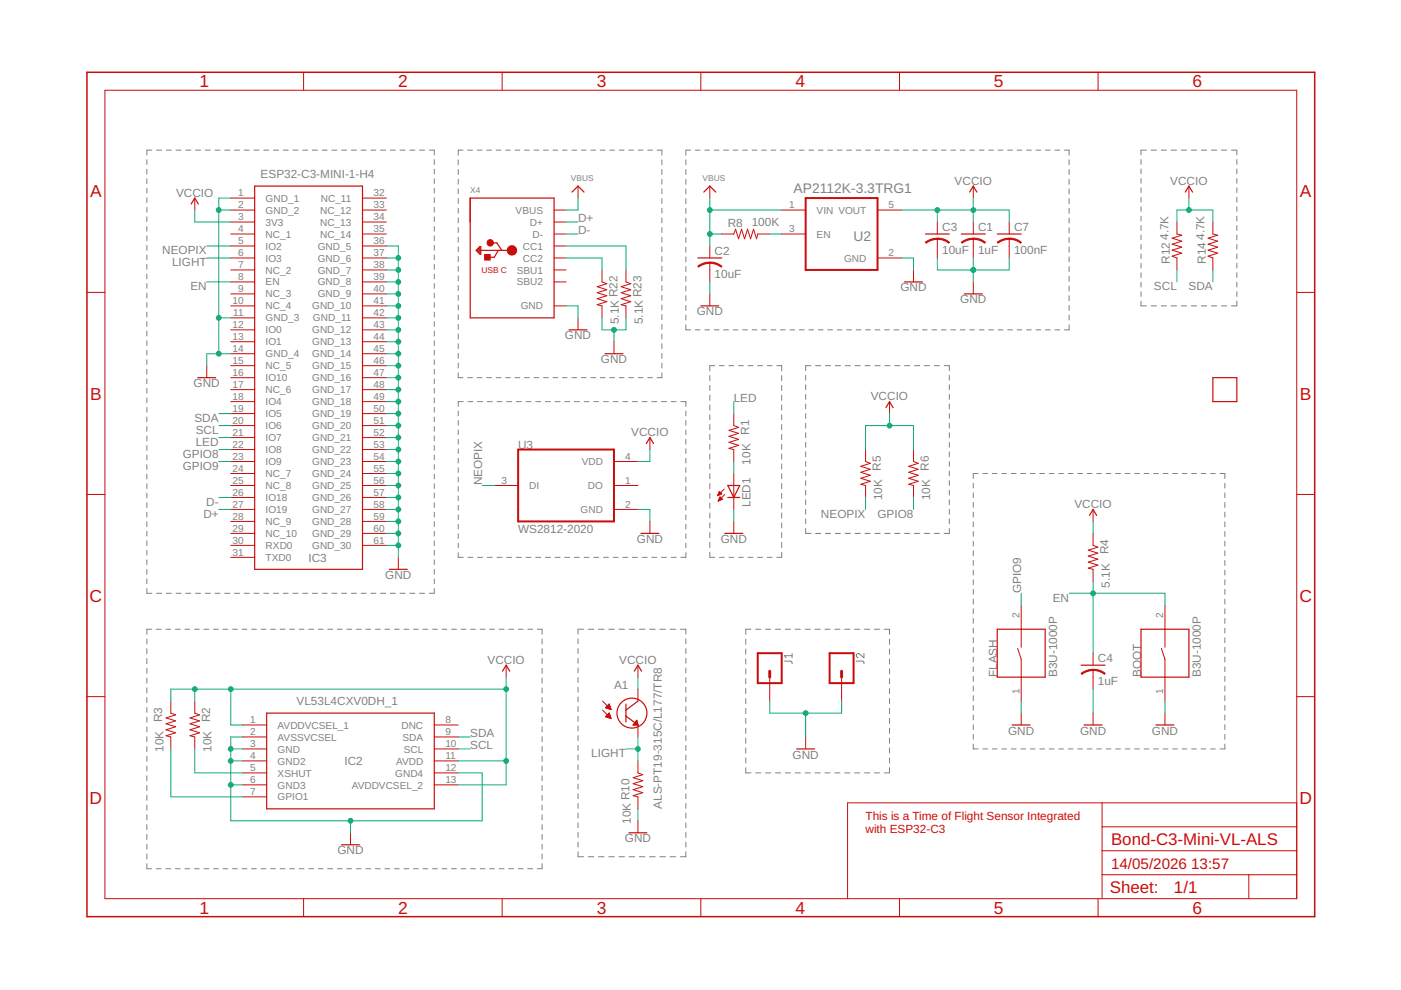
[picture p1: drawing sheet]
<svg xmlns="http://www.w3.org/2000/svg" width="297mm" height="210mm" viewBox="0 0 297 210" stroke-linecap="round" stroke-linejoin="round" font-family="sans-serif">
<defs><g id="words">
<g font-size="3.7" fill="#c90d0c">
<text x="42.3" y="18.5">1</text>
<text x="84.4" y="18.5">2</text>
<text x="126.5" y="18.5">3</text>
<text x="168.6" y="18.5">4</text>
<text x="210.7" y="18.5">5</text>
<text x="252.9" y="18.5">6</text>
<text x="19.1" y="41.9">A</text>
<text x="275.6" y="41.9">A</text>
<text x="19.1" y="84.7">B</text>
<text x="275.6" y="84.7">B</text>
<text x="19" y="127.6">C</text>
<text x="275.5" y="127.6">C</text>
<text x="19" y="170.4">D</text>
<text x="275.5" y="170.4">D</text>
<text x="42.3" y="193.7">1</text>
<text x="84.4" y="193.7">2</text>
<text x="126.5" y="193.7">3</text>
<text x="168.6" y="193.7">4</text>
<text x="210.7" y="193.7">5</text>
<text x="252.9" y="193.7">6</text>
</g>
<g font-size="3.6" fill="#c90d0c">
<text x="235.6" y="179.1">Bond-C3-Mini-VL-ALS</text>
<text x="235.3" y="189.4">Sheet:</text>
<text x="248.9" y="189.3">1/1</text>
</g>
<g font-size="3.2" fill="#c90d0c">
<text x="235.6" y="184.2">14/05/2026</text>
<text x="252.6" y="184.2">13:57</text>
</g>
<g font-size="2.9" fill="#808080">
<text x="168.2" y="40.9">AP2112K-3.3TRG1</text>
<text x="180.9" y="51.1">U2</text>
</g>
<g font-size="2.5" fill="#808080">
<text x="37.3" y="41.7">VCCIO</text>
<text x="55.3" y="37.8">ESP32-C3-MINI-1-H4</text>
<text x="202.4" y="39.2">VCCIO</text>
<text x="248.1" y="39.2">VCCIO</text>
<text x="122.6" y="47.1">D+</text>
<text x="159.4" y="47.8">100K</text>
<text x="34.4" y="53.9">NEOPIX</text>
<text x="122.6" y="49.6">D-</text>
<text x="154.3" y="48.1">R8</text>
<text x="199.8" y="53.8">10uF</text>
<text x="199.8" y="49">C3</text>
<text x="207.4" y="53.8">1uF</text>
<text x="207.4" y="49">C1</text>
<text x="215" y="53.8">100nF</text>
<text x="215" y="49">C7</text>
<text x="247.8" y="50.9" transform="rotate(-90 247.8 50.9)">4.7K</text>
<text x="255.4" y="50.9" transform="rotate(-90 255.4 50.9)">4.7K</text>
<text x="36.5" y="56.5">LIGHT</text>
<text x="151.5" y="58.9">10uF</text>
<text x="151.5" y="54.1">C2</text>
<text x="248" y="56" transform="rotate(-90 248 56)">R12</text>
<text x="255.7" y="56" transform="rotate(-90 255.7 56)">R14</text>
<text x="40.4" y="61.5">EN</text>
<text x="190.9" y="61.8">GND</text>
<text x="203.6" y="64.3">GND</text>
<text x="244.7" y="61.5">SCL</text>
<text x="252" y="61.5">SDA</text>
<text x="119.8" y="72">GND</text>
<text x="131.2" y="68.7" transform="rotate(-90 131.2 68.7)">5.1K R22</text>
<text x="136.3" y="68.7" transform="rotate(-90 136.3 68.7)">5.1K R23</text>
<text x="147.7" y="66.9">GND</text>
<text x="127.4" y="77">GND</text>
<text x="41.1" y="82.1">GND</text>
<text x="41.2" y="89.5">SDA</text>
<text x="155.6" y="85.2">LED</text>
<text x="184.6" y="84.9">VCCIO</text>
<text x="41.5" y="92">SCL</text>
<text x="41.5" y="94.6">LED</text>
<text x="109.8" y="95.3">U3</text>
<text x="133.8" y="92.5">VCCIO</text>
<text x="158.8" y="92.2" transform="rotate(-90 158.8 92.2)">R1</text>
<text x="38.7" y="99.6">GPIO9</text>
<text x="38.7" y="97.1">GPIO8</text>
<text x="159.1" y="98.5" transform="rotate(-90 159.1 98.5)">10K</text>
<text x="186.8" y="99.8" transform="rotate(-90 186.8 99.8)">R5</text>
<text x="196.9" y="99.8" transform="rotate(-90 196.9 99.8)">R6</text>
<text x="43.7" y="107.3">D-</text>
<text x="102.2" y="102.9" transform="rotate(-90 102.2 102.9)">NEOPIX</text>
<text x="159.1" y="107.5" transform="rotate(-90 159.1 107.5)">LED1</text>
<text x="187.1" y="106.1" transform="rotate(-90 187.1 106.1)">10K</text>
<text x="197.2" y="106.1" transform="rotate(-90 197.2 106.1)">10K</text>
<text x="227.8" y="107.8">VCCIO</text>
<text x="43.1" y="109.8">D+</text>
<text x="109.8" y="113.1">WS2812-2020</text>
<text x="174.1" y="109.8">NEOPIX</text>
<text x="186" y="109.8">GPIO8</text>
<text x="65.4" y="119.1">IC3</text>
<text x="135" y="115.1">GND</text>
<text x="152.8" y="115.1">GND</text>
<text x="235" y="117.6" transform="rotate(-90 235 117.6)">R4</text>
<text x="81.7" y="122.7">GND</text>
<text x="216.5" y="125.8" transform="rotate(-90 216.5 125.8)">GPIO9</text>
<text x="235.3" y="124.6" transform="rotate(-90 235.3 124.6)">5.1K</text>
<text x="223.2" y="127.6">EN</text>
<text x="103.4" y="140.8">VCCIO</text>
<text x="131.3" y="140.8">VCCIO</text>
<text x="211.4" y="143.6" transform="rotate(-90 211.4 143.6)">FLASH</text>
<text x="224.1" y="143.6" transform="rotate(-90 224.1 143.6)">B3U-1000P</text>
<text x="232.8" y="140.4">C4</text>
<text x="241.9" y="143.6" transform="rotate(-90 241.9 143.6)">BOOT</text>
<text x="254.6" y="143.6" transform="rotate(-90 254.6 143.6)">B3U-1000P</text>
<text x="62.9" y="149.5">VL53L4CXV0DH_1</text>
<text x="130.2" y="146.1">A1</text>
<text x="232.8" y="145.2">1uF</text>
<text x="34.4" y="153.1" transform="rotate(-90 34.4 153.1)">R3</text>
<text x="44.6" y="153.1" transform="rotate(-90 44.6 153.1)">R2</text>
<text x="213.7" y="155.8">GND</text>
<text x="229" y="155.8">GND</text>
<text x="244.2" y="155.8">GND</text>
<text x="34.7" y="159.4" transform="rotate(-90 34.7 159.4)">10K</text>
<text x="44.8" y="159.4" transform="rotate(-90 44.8 159.4)">10K</text>
<text x="99.7" y="156.3">SDA</text>
<text x="99.7" y="158.8">SCL</text>
<text x="125.4" y="160.6">LIGHT</text>
<text x="168" y="160.8">GND</text>
<text x="73" y="162.2">IC2</text>
<text x="140.3" y="171.5" transform="rotate(-90 140.3 171.5)">ALS-PT19-315C/L177/TR8</text>
<text x="132.5" y="178.6">GND</text>
<text x="133.7" y="174.7" transform="rotate(-90 133.7 174.7)">10K R10</text>
<text x="71.5" y="181.1">GND</text>
</g>
<g font-size="2.5" fill="#c90d0c">
<text x="183.5" y="173.9">This is a Time of Flight Sensor Integrated</text>
<text x="183.5" y="176.6">with ESP32-C3</text>
</g>
<g font-size="2.1" fill="#808080">
<text x="50.5" y="41.6">1</text>
<text x="79.2" y="41.6">32</text>
<text x="50.5" y="44.2">2</text>
<text x="50.5" y="46.7">3</text>
<text x="56.3" y="42.8">GND_1</text>
<text x="56.3" y="45.3">GND_2</text>
<text x="56.3" y="47.8">3V3</text>
<text x="67.9" y="45.3">NC_12</text>
<text x="67.9" y="47.8">NC_13</text>
<text x="68" y="42.8">NC_11</text>
<text x="79.2" y="44.2">33</text>
<text x="79.2" y="46.7">34</text>
<text x="109.3" y="45.3">VBUS</text>
<text x="112.3" y="47.8">D+</text>
<text x="167.3" y="44.2">1</text>
<text x="173.1" y="45.3">VIN VOUT</text>
<text x="188.4" y="44.2">5</text>
<text x="50.5" y="49.3">4</text>
<text x="50.5" y="51.8">5</text>
<text x="56.3" y="50.4">NC_1</text>
<text x="56.3" y="52.9">IO2</text>
<text x="67.4" y="52.9">GND_5</text>
<text x="67.9" y="50.4">NC_14</text>
<text x="79.2" y="49.3">35</text>
<text x="79.2" y="51.8">36</text>
<text x="110.9" y="52.9">CC1</text>
<text x="112.9" y="50.4">D-</text>
<text x="167.3" y="49.3">3</text>
<text x="173.1" y="50.4">EN</text>
<text x="50.5" y="54.3">6</text>
<text x="50.5" y="56.9">7</text>
<text x="50.5" y="59.4">8</text>
<text x="56.3" y="55.4">IO3</text>
<text x="56.3" y="58">NC_2</text>
<text x="67.4" y="55.5">GND_6</text>
<text x="67.4" y="58">GND_7</text>
<text x="79.2" y="54.3">37</text>
<text x="79.2" y="56.9">38</text>
<text x="79.2" y="59.4">39</text>
<text x="109.6" y="58">SBU1</text>
<text x="110.9" y="55.5">CC2</text>
<text x="179" y="55.5">GND</text>
<text x="188.4" y="54.3">2</text>
<text x="49.3" y="64.5">10</text>
<text x="50.5" y="62">9</text>
<text x="56.3" y="60.5">EN</text>
<text x="56.3" y="63.1">NC_3</text>
<text x="56.3" y="65.6">NC_4</text>
<text x="66.2" y="65.6">GND_10</text>
<text x="67.4" y="60.5">GND_8</text>
<text x="67.4" y="63.1">GND_9</text>
<text x="79.2" y="62">40</text>
<text x="79.2" y="64.5">41</text>
<text x="109.6" y="60.5">SBU2</text>
<text x="110.4" y="65.6">GND</text>
<text x="49.3" y="69.6">12</text>
<text x="49.4" y="67">11</text>
<text x="56.3" y="68.1">GND_3</text>
<text x="56.3" y="70.7">IO0</text>
<text x="66.2" y="70.7">GND_12</text>
<text x="66.4" y="68.1">GND_11</text>
<text x="79.2" y="67">42</text>
<text x="79.2" y="69.6">43</text>
<text x="49.3" y="72.1">13</text>
<text x="49.3" y="74.6">14</text>
<text x="49.3" y="77.2">15</text>
<text x="56.3" y="73.2">IO1</text>
<text x="56.3" y="75.8">GND_4</text>
<text x="66.2" y="73.2">GND_13</text>
<text x="66.2" y="75.8">GND_14</text>
<text x="79.2" y="72.1">44</text>
<text x="79.2" y="74.6">45</text>
<text x="79.2" y="77.2">46</text>
<text x="49.3" y="79.7">16</text>
<text x="49.3" y="82.3">17</text>
<text x="56.3" y="78.3">NC_5</text>
<text x="56.3" y="80.8">IO10</text>
<text x="56.3" y="83.4">NC_6</text>
<text x="66.2" y="78.3">GND_15</text>
<text x="66.2" y="80.8">GND_16</text>
<text x="66.2" y="83.4">GND_17</text>
<text x="79.2" y="79.7">47</text>
<text x="79.2" y="82.3">48</text>
<text x="49.3" y="84.8">18</text>
<text x="49.3" y="87.3">19</text>
<text x="49.3" y="89.9">20</text>
<text x="56.3" y="85.9">IO4</text>
<text x="56.3" y="88.5">IO5</text>
<text x="66.2" y="85.9">GND_18</text>
<text x="66.2" y="88.5">GND_19</text>
<text x="79.2" y="84.8">49</text>
<text x="79.2" y="87.3">50</text>
<text x="79.2" y="89.9">51</text>
<text x="49.3" y="92.4">21</text>
<text x="49.3" y="95">22</text>
<text x="56.3" y="91">IO6</text>
<text x="56.3" y="93.5">IO7</text>
<text x="66.2" y="91">GND_20</text>
<text x="66.2" y="93.5">GND_21</text>
<text x="79.2" y="92.4">52</text>
<text x="79.2" y="95">53</text>
<text x="49.3" y="97.5">23</text>
<text x="49.3" y="100">24</text>
<text x="56.3" y="96.1">IO8</text>
<text x="56.3" y="98.6">IO9</text>
<text x="56.3" y="101.2">NC_7</text>
<text x="66.2" y="96.1">GND_22</text>
<text x="66.2" y="98.6">GND_23</text>
<text x="66.2" y="101.2">GND_24</text>
<text x="79.2" y="97.5">54</text>
<text x="79.2" y="100">55</text>
<text x="123.3" y="98.6">VDD</text>
<text x="132.5" y="97.5">4</text>
<text x="49.3" y="102.6">25</text>
<text x="49.3" y="105.1">26</text>
<text x="49.3" y="107.7">27</text>
<text x="56.3" y="103.7">NC_8</text>
<text x="56.3" y="106.2">IO18</text>
<text x="66.2" y="103.7">GND_25</text>
<text x="66.2" y="106.2">GND_26</text>
<text x="79.2" y="102.6">56</text>
<text x="79.2" y="105.1">57</text>
<text x="79.2" y="107.7">58</text>
<text x="106.3" y="102.6">3</text>
<text x="112.2" y="103.7">DI</text>
<text x="124.6" y="103.7">DO</text>
<text x="132.5" y="102.6">1</text>
<text x="132.5" y="107.7">2</text>
<text x="49.3" y="110.2">28</text>
<text x="49.3" y="112.7">29</text>
<text x="56.3" y="108.8">IO19</text>
<text x="56.3" y="111.3">NC_9</text>
<text x="56.3" y="113.9">NC_10</text>
<text x="66.2" y="108.8">GND_27</text>
<text x="66.2" y="111.3">GND_28</text>
<text x="66.2" y="113.9">GND_29</text>
<text x="79.2" y="110.2">59</text>
<text x="79.2" y="112.7">60</text>
<text x="123.1" y="108.8">GND</text>
<text x="49.3" y="115.3">30</text>
<text x="49.3" y="117.8">31</text>
<text x="56.3" y="116.4">RXD0</text>
<text x="56.3" y="118.9">TXD0</text>
<text x="66.2" y="116.4">GND_30</text>
<text x="79.2" y="115.3">61</text>
<text x="216.2" y="131.1" transform="rotate(-90 216.2 131.1)">2</text>
<text x="246.6" y="131.1" transform="rotate(-90 246.6 131.1)">2</text>
<text x="216.2" y="147.1" transform="rotate(-90 216.2 147.1)">1</text>
<text x="246.6" y="147.1" transform="rotate(-90 246.6 147.1)">1</text>
<text x="53" y="153.4">1</text>
<text x="53" y="155.9">2</text>
<text x="58.9" y="154.5">AVDDVCSEL_1</text>
<text x="85.1" y="154.5">DNC</text>
<text x="94.4" y="153.4">8</text>
<text x="94.4" y="155.9">9</text>
<text x="53" y="158.4">3</text>
<text x="53" y="161">4</text>
<text x="58.9" y="157">AVSSVCSEL</text>
<text x="58.9" y="159.6">GND</text>
<text x="85.3" y="157">SDA</text>
<text x="85.6" y="159.6">SCL</text>
<text x="94.4" y="158.4">10</text>
<text x="94.4" y="161">11</text>
<text x="53" y="163.5">5</text>
<text x="53" y="166.1">6</text>
<text x="58.9" y="162.1">GND2</text>
<text x="58.9" y="164.6">XSHUT</text>
<text x="58.9" y="167.2">GND3</text>
<text x="74.6" y="167.2">AVDDVCSEL_2</text>
<text x="83.8" y="164.6">GND4</text>
<text x="84" y="162.1">AVDD</text>
<text x="94.4" y="163.5">12</text>
<text x="94.4" y="166.1">13</text>
<text x="53" y="168.6">7</text>
<text x="58.9" y="169.7">GPIO1</text>
</g>
<g font-size="1.8" fill="#808080">
<text x="99.7" y="41">X4</text>
<text x="121" y="38.4">VBUS</text>
<text x="149" y="38.4">VBUS</text>
</g>
<text font-size="1.8" fill="#c90d0c" x="102.1" y="57.9">USB C</text>
</g></defs>
<g fill="none" stroke="#808080" stroke-width=".21">
<path d="M31.1 33.8v1.1M31.1 35.9v1M31.1 37.9v1M31.1 39.9v1M32.2 31.8h-1.1v1.1M33.2 31.8h1.1M35.3 31.8h1M37.3 31.8h1.1M39.4 31.8h1M41.5 31.8h1M43.5 31.8h1.1M45.6 31.8h1.1"/>
<path d="M47.6 31.8h1.1M49.7 31.8h1.1M51.8 31.8h1.1M53.8 31.8h1.1M55.9 31.8h1.1M58 31.8h1M60 31.8h1.1M62.1 31.8h1.1M64.2 31.8h1M66.2 31.8h1.1M68.3 31.8h1.1M70.4 31.8h1"/>
<path d="M72.4 31.8h1.1M74.5 31.8h1.1M76.6 31.8h1M78.6 31.8h1.1M80.7 31.8h1.1M82.8 31.8h1M84.8 31.8h1.1M86.9 31.8h1M89 31.8h1M91 31.8h1.1v1.1M92.1 33.8v1.1M92.1 35.9v1"/>
<path d="M92.1 37.9v1M92.1 39.9v1M97.2 33.9v1M97.2 35.9v1.1M97.2 38v1.1M98.2 31.8h-1v1.1M99.2 31.8h1M101.2 31.8h1M103.2 31.8h1M105.2 31.8h1M107.2 31.8h1M109.2 31.8h1"/>
<path d="M111.2 31.8h1M113.2 31.8h1M115.2 31.8h1M117.2 31.8h1.1M119.3 31.8h.9M121.3 31.8h1M123.3 31.8h1M125.3 31.8h1M127.3 31.8h1M129.3 31.8h1M131.3 31.8h1M133.3 31.8h1"/>
<path d="M135.3 31.8h1M137.3 31.8h1M139.3 31.8h1v1.1M140.3 33.9v1M140.3 35.9v1.1M140.3 38v1.1M145.4 33.9v1M145.4 35.9v1.1M145.4 38v1.1M146.4 31.8h-1v1.1M147.4 31.8h1M149.4 31.8h1"/>
<path d="M151.4 31.8h1M153.4 31.8h1.1M155.4 31.8h1M157.5 31.8h1M159.5 31.8h1M161.5 31.8h1M163.5 31.8h1M165.5 31.8h1M167.5 31.8h1M169.5 31.8h1M171.5 31.8h1M173.5 31.8h1"/>
<path d="M175.5 31.8h1M177.5 31.8h1M179.5 31.8h1M181.5 31.8h1M183.5 31.8h1.1M185.5 31.8h1M187.6 31.8h1M189.5 31.8h1.1M191.6 31.8h1M193.6 31.8h1M195.6 31.8h1M197.6 31.8h1"/>
<path d="M199.6 31.8h1M201.6 31.8h1M203.6 31.8h1M205.6 31.8h1M207.6 31.8h1M209.6 31.8h1M211.6 31.8h1M213.6 31.8h1.1M215.6 31.8h1M217.7 31.8h1M219.6 31.8h1.1M221.7 31.8h1"/>
<path d="M223.7 31.8h1M225.7 31.8h1v1.1M226.7 33.9v1M226.7 35.9v1.1M226.7 38v1.1M241.9 33.8v1M241.9 35.8v1M241.9 37.8v1M241.9 39.8v1M243.1 31.8h-1.2v1M244.1 31.8h1.1M246.2 31.8h1.1"/>
<path d="M248.3 31.8h1.1M250.4 31.8h1.2M252.6 31.8h1.1M254.7 31.8h1.1M256.8 31.8h1.2M259 31.8h1.1M261.1 31.8h1.1v1M262.2 33.8v1M262.2 35.8v1M262.2 37.8v1M262.2 39.8v1M31.1 41.9v1"/>
<path d="M31.1 44v1M31.1 46v1M31.1 48v1M31.1 50v1M31.1 52v1.1M31.1 54.1v1M31.1 56.1v1M31.1 58.1v1M92.1 41.9v1M92.1 44v1M92.1 46v1M92.1 48v1"/>
<path d="M92.1 50v1M92.1 52v1.1M92.1 54.1v1M92.1 56.1v1M92.1 58.1v1M97.2 40v1.1M97.2 42.1v1M97.2 44.2v1M97.2 46.2v1M97.2 48.3v1M97.2 50.3v1.1M97.2 52.3v1.1"/>
<path d="M97.2 54.4v1.1M97.2 56.5v1M97.2 58.5v1.1M140.3 40v1.1M140.3 42.1v1M140.3 44.2v1M140.3 46.2v1M140.3 48.3v1M140.3 50.3v1.1M140.3 52.3v1.1M140.3 54.4v1.1M140.3 56.5v1"/>
<path d="M140.3 58.5v1.1M145.4 40.1v1M145.4 42.1v1.1M145.4 44.2v1M145.4 46.2v1.1M145.4 48.3v1.1M145.4 50.4v1M145.4 52.4v1.1M145.4 54.5v1M145.4 56.5v1.1M145.4 58.6v1M226.7 40.1v1"/>
<path d="M226.7 42.1v1.1M226.7 44.2v1M226.7 46.2v1.1M226.7 48.3v1.1M226.7 50.4v1M226.7 52.4v1.1M226.7 54.5v1M226.7 56.5v1.1M226.7 58.6v1M241.9 41.8v1M241.9 43.8v1M241.9 45.8v1"/>
<path d="M241.9 47.8v1M241.9 49.8v1M241.9 51.8v1M241.9 53.8v1M241.9 55.8v1M241.9 57.8v1M241.9 59.8v1.1M262.2 41.8v1M262.2 43.8v1M262.2 45.8v1M262.2 47.8v1M262.2 49.8v1"/>
<path d="M262.2 51.8v1M262.2 53.8v1M262.2 55.8v1M262.2 57.8v1M262.2 59.8v1.1M31.1 60.1v1M31.1 62.1v1.1M31.1 64.2v1M31.1 66.2v1M31.1 68.2v1M31.1 70.2v1M31.1 72.2v1.1"/>
<path d="M31.1 74.3v1M31.1 76.3v1M31.1 78.3v1M92.1 60.1v1M92.1 62.1v1.1M92.1 64.2v1M92.1 66.2v1M92.1 68.2v1M92.1 70.2v1M92.1 72.2v1.1M92.1 74.3v1M92.1 76.3v1"/>
<path d="M92.1 78.3v1M97.2 60.6v1M97.2 62.6v1.1M97.2 64.7v1M97.2 66.7v1.1M97.2 68.8v1M97.2 70.8v1.1M97.2 72.9v1M97.2 74.9v1.1M97.2 77v1M97.2 79v1.1h1M140.3 60.6v1"/>
<path d="M140.3 62.6v1.1M140.3 64.7v1M140.3 66.7v1.1M140.3 68.8v1M140.3 70.8v1.1M140.3 72.9v1M140.3 74.9v1.1M140.3 77v1M140.3 79v1.1h-1M145.4 60.6v1.1M145.4 62.7v1.1M145.4 64.7v1.1"/>
<path d="M145.4 66.8v1.1M145.4 68.9v1h1M147.4 69.9h1M149.4 69.9h1M150.5 79.6v1.1M151.4 69.9h1M151.5 77.5h-1v1.1M152.5 77.5h1M153.4 69.9h1.1M154.6 77.5h1M155.4 69.9h1M156.6 77.5h1"/>
<path d="M157.5 69.9h1M158.6 77.5h1M159.5 69.9h1M160.6 77.5h1.1M161.5 69.9h1M162.7 77.5h1M163.5 69.9h1M164.7 77.5h1v1.1M165.5 69.9h1M165.7 79.6v1.1M167.5 69.9h1M169.5 69.9h1"/>
<path d="M170.8 79.6v1M171.5 69.9h1M171.9 77.5h-1.1v1.1M172.9 77.5h1.1M173.5 69.9h1M175 77.5h1.1M175.5 69.9h1M177.1 77.5h1.1M177.5 69.9h1M179.2 77.5h1.1M179.5 69.9h1M181.3 77.5h1.1"/>
<path d="M181.5 69.9h1M183.4 77.5h1.1M183.5 69.9h1.1M185.5 77.5h1.1M185.5 69.9h1M187.6 69.9h1M187.6 77.5h1.1M189.5 69.9h1.1M189.7 77.5h1.1M191.6 69.9h1M191.8 77.5h1.1M193.6 69.9h1"/>
<path d="M193.9 77.5h1.1M195.6 69.9h1M196 77.5h1.1M197.6 69.9h1M198.1 77.5h1.1M199.6 69.9h1M200.2 77.5h1.1v1.1M201.3 79.6v1M201.6 69.9h1M203.6 69.9h1M205.6 69.9h1M207.6 69.9h1"/>
<path d="M209.6 69.9h1M211.6 69.9h1M213.6 69.9h1.1M215.6 69.9h1M217.7 69.9h1M219.6 69.9h1.1M221.7 69.9h1M223.7 69.9h1M226.7 60.6v1.1M226.7 62.7v1.1M226.7 64.7v1.1M226.7 66.8v1.1"/>
<path d="M226.7 68.9v1h-1M241.9 61.8v1M241.9 63.8v1.1h1.2M244.1 64.9h1.1M246.2 64.9h1.1M248.3 64.9h1.1M250.4 64.9h1.2M252.6 64.9h1.1M254.7 64.9h1.1M256.8 64.9h1.2M259 64.9h1.1M262.2 61.8v1"/>
<path d="M262.2 63.8v1.1h-1.1M31.1 80.3v1M31.1 82.3v1.1M31.1 84.4v1M31.1 86.4v1M31.1 88.4v1M31.1 90.4v1M31.1 92.4v1.1M31.1 94.5v1M31.1 96.5v1M31.1 98.5v1M92.1 80.3v1"/>
<path d="M92.1 82.3v1.1M92.1 84.4v1M92.1 86.4v1M92.1 88.4v1M92.1 90.4v1M92.1 92.4v1.1M92.1 94.5v1M92.1 96.5v1M92.1 98.5v1M97.2 87.2v1M97.2 89.2v1M97.2 91.2v1"/>
<path d="M97.2 93.2v1M97.2 95.2v1M97.2 97.2v1M97.2 99.2v1M98.2 85.2h-1v1M99.2 80.1h1M99.2 85.2h1.1M101.2 80.1h1M101.3 85.2h1M103.2 80.1h1M103.3 85.2h1.1M105.2 80.1h1"/>
<path d="M105.4 85.2h1M107.2 80.1h1M107.4 85.2h1.1M109.2 80.1h1M109.5 85.2h1M111.2 80.1h1M111.5 85.2h1.1M113.2 80.1h1M113.6 85.2h1M115.2 80.1h1M115.6 85.2h1.1M117.2 80.1h1.1"/>
<path d="M117.7 85.2h1M119.3 80.1h.9M119.7 85.2h1.1M121.3 80.1h1M121.8 85.2h1M123.3 80.1h1M123.8 85.2h1.1M125.3 80.1h1M125.9 85.2h1M127.3 80.1h1M128 85.2h1M129.3 80.1h1"/>
<path d="M130 85.2h1M131.3 80.1h1M132.1 85.2h1M133.3 80.1h1M134.1 85.2h1M135.3 80.1h1M136.1 85.2h1.1M137.3 80.1h1M138.2 85.2h1.1M140.3 85.2h1M142.3 85.2h1.1M144.4 85.2h1v1"/>
<path d="M145.4 87.2v1M145.4 89.2v1M145.4 91.2v1M145.4 93.2v1M145.4 95.2v1M145.4 97.2v1M145.4 99.2v1M150.5 81.7v1.1M150.5 83.8v1.1M150.5 85.9v1.1M150.5 87.9v1.1M150.5 90v1.1"/>
<path d="M150.5 92.1v1.1M150.5 94.2v1.1M150.5 96.3v1.1M150.5 98.4v1M165.7 81.7v1.1M165.7 83.8v1.1M165.7 85.9v1.1M165.7 87.9v1.1M165.7 90v1.1M165.7 92.1v1.1M165.7 94.2v1.1M165.7 96.3v1.1"/>
<path d="M165.7 98.4v1M170.8 81.6v1M170.8 83.6v1.1M170.8 85.7v1M170.8 87.7v1M170.8 89.7v1.1M170.8 91.8v1M170.8 93.8v1M170.8 95.8v1.1M170.8 97.9v1M170.8 99.9v1M201.3 81.6v1"/>
<path d="M201.3 83.6v1.1M201.3 85.7v1M201.3 87.7v1M201.3 89.7v1.1M201.3 91.8v1M201.3 93.8v1M201.3 95.8v1.1M201.3 97.9v1M201.3 99.9v1M31.1 100.5v1M31.1 102.6v1M31.1 104.6v1"/>
<path d="M31.1 106.6v1M31.1 108.6v1M31.1 110.6v1.1M31.1 112.6v1.1M31.1 114.7v1M31.1 116.7v1M31.1 118.7v1M92.1 100.5v1M92.1 102.6v1M92.1 104.6v1M92.1 106.6v1M92.1 108.6v1"/>
<path d="M92.1 110.6v1.1M92.1 112.6v1.1M92.1 114.7v1M92.1 116.7v1M92.1 118.7v1M97.2 101.2v1M97.2 103.2v1M97.2 105.2v1M97.2 107.2v1M97.2 109.2v1M97.2 111.2v1M97.2 113.2v1"/>
<path d="M97.2 115.2v1M97.2 117.2v1h1M99.2 118.2h1.1M101.3 118.2h1M103.3 118.2h1.1M105.4 118.2h1M107.4 118.2h1.1M109.5 118.2h1M111.5 118.2h1.1M113.6 118.2h1M115.6 118.2h1.1M117.7 118.2h1"/>
<path d="M119.7 118.2h1.1M121.8 118.2h1M123.8 118.2h1.1M125.9 118.2h1M128 118.2h1M130 118.2h1M132.1 118.2h1M134.1 118.2h1M136.1 118.2h1.1M138.2 118.2h1.1M140.3 118.2h1M142.3 118.2h1.1"/>
<path d="M145.4 101.2v1M145.4 103.2v1M145.4 105.2v1M145.4 107.2v1M145.4 109.2v1M145.4 111.2v1M145.4 113.2v1M145.4 115.2v1M145.4 117.2v1h-1M150.5 117.1v1.1h1M150.5 100.4v1.1M150.5 102.5v1.1"/>
<path d="M150.5 104.6v1.1M150.5 106.7v1.1M150.5 108.8v1.1M150.5 110.8v1.1M150.5 112.9v1.1M150.5 115v1.1M152.5 118.2h1M154.6 118.2h1M156.6 118.2h1M158.6 118.2h1M160.6 118.2h1.1M162.7 118.2h1"/>
<path d="M165.7 117.1v1.1h-1M165.7 100.4v1.1M165.7 102.5v1.1M165.7 104.6v1.1M165.7 106.7v1.1M165.7 108.8v1.1M165.7 110.8v1.1M165.7 112.9v1.1M165.7 115v1.1M170.8 101.9v1M170.8 103.9v1.1M170.8 106v1"/>
<path d="M170.8 108v1M170.8 110v1.1M170.8 112.1v1h1.1M172.9 113.1h1.1M175 113.1h1.1M177.1 113.1h1.1M179.2 113.1h1.1M181.3 113.1h1.1M183.4 113.1h1.1M185.5 113.1h1.1M187.6 113.1h1.1M189.7 113.1h1.1"/>
<path d="M191.8 113.1h1.1M193.9 113.1h1.1M196 113.1h1.1M198.1 113.1h1.1M201.3 101.9v1M201.3 103.9v1.1M201.3 106v1M201.3 108v1M201.3 110v1.1M201.3 112.1v1h-1.1M206.4 102.4v1.1M206.4 104.5v1"/>
<path d="M206.4 106.5v1.1M206.4 108.6v1M206.4 110.6v1.1M206.4 112.7v1M206.4 114.7v1.1M206.4 116.8v1M206.4 118.8v1.1M207.4 100.4h-1v1.1M208.4 100.4h1M210.4 100.4h1M212.4 100.4h1M214.4 100.4h1"/>
<path d="M216.4 100.4h1M218.4 100.4h1.1M220.5 100.4h1M222.5 100.4h1M224.5 100.4h1M226.5 100.4h1M228.5 100.4h1M230.5 100.4h1M232.5 100.4h1M234.5 100.4h1M236.5 100.4h1.1M238.5 100.4h1.1"/>
<path d="M240.6 100.4h1M242.6 100.4h1M244.6 100.4h1M246.6 100.4h1M248.6 100.4h1M250.6 100.4h1.1M252.6 100.4h1.1M254.7 100.4h1M256.7 100.4h1M258.7 100.4h1v1.1M259.7 102.4v1.1M259.7 104.5v1"/>
<path d="M259.7 106.5v1.1M259.7 108.6v1M259.7 110.6v1.1M259.7 112.7v1M259.7 114.7v1.1M259.7 116.8v1M259.7 118.8v1.1M31.1 120.7v1.1M31.1 122.7v1.1M31.1 124.8v1h1.1M31.1 135.5v1M31.1 137.5v1.1"/>
<path d="M31.1 139.6v1.1M32.2 133.4h-1.1v1.1M33.1 133.4h1.1M33.2 125.8h1.1M35.2 133.4h1M35.3 125.8h1M37.2 133.4h1M37.3 125.8h1.1M39.2 133.4h1M39.4 125.8h1M41.2 133.4h1M41.5 125.8h1"/>
<path d="M43.2 133.4h1.1M43.5 125.8h1.1M45.3 133.4h1M45.6 125.8h1.1M47.3 133.4h1M47.6 125.8h1.1M49.3 133.4h1M49.7 125.8h1.1M51.3 133.4h1M51.8 125.8h1.1M53.3 133.4h1.1M53.8 125.8h1.1"/>
<path d="M55.4 133.4h1M55.9 125.8h1.1M57.4 133.4h1M58 125.8h1M59.4 133.4h1M60 125.8h1.1M61.4 133.4h1M62.1 125.8h1.1M63.4 133.4h1.1M64.2 125.8h1M65.5 133.4h1M66.2 125.8h1.1"/>
<path d="M67.5 133.4h1M68.3 125.8h1.1M69.5 133.4h1M70.4 125.8h1M71.5 133.4h1M72.4 125.8h1.1M73.5 133.4h1M74.5 125.8h1.1M75.6 133.4h1M76.6 125.8h1M77.6 133.4h1M78.6 125.8h1.1"/>
<path d="M79.6 133.4h1M80.7 125.8h1.1M81.6 133.4h1M82.8 125.8h1M83.6 133.4h1M84.8 125.8h1.1M85.7 133.4h1M86.9 125.8h1M87.7 133.4h1M89 125.8h1M89.7 133.4h1M91.7 133.4h1"/>
<path d="M92.1 120.7v1.1M92.1 122.7v1.1M92.1 124.8v1h-1.1M93.7 133.4h1M95.7 133.4h1.1M97.8 133.4h1M99.8 133.4h1M101.8 133.4h1M103.8 133.4h1M105.8 133.4h1.1M107.9 133.4h1M109.9 133.4h1"/>
<path d="M111.9 133.4h1M113.9 133.4h1v1.1M114.9 135.5v1M114.9 137.5v1.1M114.9 139.6v1.1M122.6 135.5v1M122.6 137.5v1.1M122.6 139.6v1M123.7 133.4h-1.1v1.1M124.7 133.4h1.2M126.9 133.4h1.2M129.1 133.4h1.1"/>
<path d="M131.2 133.4h1.2M133.4 133.4h1.2M135.6 133.4h1.1M137.7 133.4h1.2M139.9 133.4h1.2M142.1 133.4h1.1M144.3 133.4h1.1v1.1M145.4 135.5v1M145.4 137.5v1.1M145.4 139.6v1M158.1 135.5v1.1M158.1 137.6v1.1"/>
<path d="M158.1 139.7v1.1M159.2 133.4h-1.1v1.1M160.2 133.4h1.1M162.3 133.4h1.1M164.4 133.4h1.1M166.5 133.4h1.1M167.9 138.6v.9M167.9 139h-1.6l.4 .5M168.6 133.4h1.1M170.7 133.4h1.1M172.8 133.4h1.1M174.9 133.4h1.1"/>
<path d="M177 133.4h1.1M179.1 133.4h1.1M181.2 133.4h1.1M183.2 138.6v.9l-.9-.8a.44 .44 0 0 0-.7 .1 .44 .44 0 0 0 .3 .7M183.3 133.4h1.1M185.4 133.4h1.1M187.5 133.4h1.1v1.1M188.6 135.5v1.1M188.6 137.6v1.1M188.6 139.7v1.1M206.4 120.9v1M206.4 122.9v1.1"/>
<path d="M206.4 125v1M206.4 127v1.1M206.4 129.1v1M206.4 131.1v1.1M206.4 133.2v1M206.4 135.2v1.1M206.4 137.3v1M206.4 139.3v1.1M259.7 120.9v1M259.7 122.9v1.1M259.7 125v1M259.7 127v1.1"/>
<path d="M259.7 129.1v1M259.7 131.1v1.1M259.7 133.2v1M259.7 135.2v1.1M259.7 137.3v1M259.7 139.3v1.1M31.1 141.7v1.1M31.1 143.8v1M31.1 145.8v1.1M31.1 147.9v1.1M31.1 150v1M31.1 152.1v1"/>
<path d="M31.1 154.1v1.1M31.1 156.2v1.1M31.1 158.3v1M114.9 141.7v1.1M114.9 143.8v1M114.9 145.8v1.1M114.9 147.9v1.1M114.9 150v1M114.9 152.1v1M114.9 154.1v1.1M114.9 156.2v1.1M114.9 158.3v1"/>
<path d="M122.6 141.6v1.1M122.6 143.7v1M122.6 145.7v1.1M122.6 147.8v1M122.6 149.8v1.1M122.6 151.9v1M122.6 153.9v1.1M122.6 156v1M122.6 158v1.1M145.4 141.6v1.1M145.4 143.7v1M145.4 145.7v1.1"/>
<path d="M145.4 147.8v1M145.4 149.8v1.1M145.4 151.9v1M145.4 153.9v1.1M145.4 156v1M145.4 158v1.1M158.1 141.8v1.1M158.1 143.9v1.1M158.1 146v1.1M158.1 148.1v1.1M158.1 150.2v1.1M158.1 152.3v1.1"/>
<path d="M158.1 154.4v1.1M158.1 156.5v1.1M158.1 158.6v1.1M166.3 140.2h1.4l.2 .5M181.5 140.2h1.4l.3 .2v.3M188.6 141.8v1.1M188.6 143.9v1.1M188.6 146v1.1M188.6 148.1v1.1M188.6 150.2v1.1M188.6 152.3v1.1M188.6 154.4v1.1"/>
<path d="M188.6 156.5v1.1M188.6 158.6v1.1M206.4 141.4v1M206.4 143.4v1.1M206.4 145.5v1M206.4 147.5v1.1M206.4 149.6v1M206.4 151.6v1.1M206.4 153.6v1.1M206.4 155.7v1.1M206.4 157.8v1h1M208.4 158.8h1"/>
<path d="M210.4 158.8h1M212.4 158.8h1M214.4 158.8h1M216.4 158.8h1M218.4 158.8h1.1M220.5 158.8h1M222.5 158.8h1M224.5 158.8h1M226.5 158.8h1M228.5 158.8h1M230.5 158.8h1M232.5 158.8h1"/>
<path d="M234.5 158.8h1M236.5 158.8h1.1M238.5 158.8h1.1M240.6 158.8h1M242.6 158.8h1M244.6 158.8h1M246.6 158.8h1M248.6 158.8h1M250.6 158.8h1.1M252.6 158.8h1.1M254.7 158.8h1M256.7 158.8h1"/>
<path d="M259.7 141.4v1M259.7 143.4v1.1M259.7 145.5v1M259.7 147.5v1.1M259.7 149.6v1M259.7 151.6v1.1M259.7 153.6v1.1M259.7 155.7v1.1M259.7 157.8v1h-1M31.1 160.3v1.1M31.1 162.4v1.1M31.1 164.5v1"/>
<path d="M31.1 166.6v1M31.1 168.6v1.1M31.1 170.7v1.1M31.1 172.8v1M31.1 174.8v1.1M31.1 176.9v1.1M31.1 179v1M114.9 160.3v1.1M114.9 162.4v1.1M114.9 164.5v1M114.9 166.6v1M114.9 168.6v1.1"/>
<path d="M114.9 170.7v1.1M114.9 172.8v1M114.9 174.8v1.1M114.9 176.9v1.1M114.9 179v1M122.6 160.1v1M122.6 162.1v1.1M122.6 164.2v1M122.6 166.2v1.1M122.6 168.3v1M122.6 170.3v1.1M122.6 172.4v1"/>
<path d="M122.6 174.5v1M122.6 176.5v1M122.6 178.5v1.1M145.4 160.1v1M145.4 162.1v1.1M145.4 164.2v1M145.4 166.2v1.1M145.4 168.3v1M145.4 170.3v1.1M145.4 172.4v1M145.4 174.5v1M145.4 176.5v1"/>
<path d="M145.4 178.5v1.1M158.1 160.7v1.1M158.1 162.8v1.1h1.1M160.2 163.9h1.1M162.3 163.9h1.1M164.4 163.9h1.1M166.5 163.9h1.1M168.6 163.9h1.1M170.7 163.9h1.1M172.8 163.9h1.1M174.9 163.9h1.1M177 163.9h1.1"/>
<path d="M179.1 163.9h1.1M181.2 163.9h1.1M183.3 163.9h1.1M185.4 163.9h1.1M188.6 160.7v1.1M188.6 162.8v1.1h-1.1M31.1 181.1v1M31.1 183.1v1.1h1.1M33.1 184.2h1.1M35.2 184.2h1M37.2 184.2h1M39.2 184.2h1"/>
<path d="M41.2 184.2h1M43.2 184.2h1.1M45.3 184.2h1M47.3 184.2h1M49.3 184.2h1M51.3 184.2h1M53.3 184.2h1.1M55.4 184.2h1M57.4 184.2h1M59.4 184.2h1M61.4 184.2h1M63.4 184.2h1.1"/>
<path d="M65.5 184.2h1M67.5 184.2h1M69.5 184.2h1M71.5 184.2h1M73.5 184.2h1M75.6 184.2h1M77.6 184.2h1M79.6 184.2h1M81.6 184.2h1M83.6 184.2h1M85.7 184.2h1M87.7 184.2h1"/>
<path d="M89.7 184.2h1M91.7 184.2h1M93.7 184.2h1M95.7 184.2h1.1M97.8 184.2h1M99.8 184.2h1M101.8 184.2h1M103.8 184.2h1M105.8 184.2h1.1M107.9 184.2h1M109.9 184.2h1M111.9 184.2h1"/>
<path d="M114.9 181.1v1M114.9 183.1v1.1h-1M122.6 180.6v1.1h1.1M124.7 181.7h1.2M126.9 181.7h1.2M129.1 181.7h1.1M131.2 181.7h1.2M133.4 181.7h1.2M135.6 181.7h1.1M137.7 181.7h1.2M139.9 181.7h1.2M142.1 181.7h1.1"/>
<path d="M145.4 180.6v1.1h-1.1"/>
</g>
<g fill="none" stroke="#c90d0c" stroke-width=".25">
<path d="M54 39.5h22.9v81.2h-22.9zM40.5 43.3l.8-1.3 .8 1.3M99.7 42v5.1M99.7 42h17.8v25.4h-17.8zM101.1 53.1l.4-.4v.8l-.2-.4M101.7 52.3h.2v1.6h-.2l-.8-.8zM101.7 52.3v1.4M101.9 53.1h6.6M104.3 51.5h1l1.1 1.6M105.6 53.1l-.8 1.4h-1.2M121.3 40.7l1.3-1.2 1.2 1.2M148 54.7h5"/>
<path d="M149.2 40.7l1.3-1.2 1.3 1.2M191.8 59.8h3.8M196.2 49.6h5.1M203.8 49.6h5.1M205.6 40.7l.8-1.2 .7 1.2M211.4 49.6h5.1M251.3 40.7l.8-1.2 .7 1.2M120.6 69.9h3.9M128.3 75h3.8M148.6 64.9h3.8M204.4 62.3h3.9M41.9 80.1h3.8"/>
<path d="M137 94l.8-1.2 .8 1.2M187.8 86.4l.8-1.2 .8 1.2M257.2 80.1h5v5.1h-5zM135.9 113.1h3.8M153.7 113.1h3.8M154.3 102.9h2.5l-1.2 2.6zM154.3 105.5h2.5M231 109.3l.8-1.3 .7 1.3M82.5 120.7h3.9M211.4 133.4h10.2v10.2h-10.2zM241.9 133.4h10.2v10.2h-10.2zM56.5 151.2h35.6v20.3h-35.6z"/>
<path d="M106.6 142.3l.7-1.3 .8 1.3M132.7 149.3v3.8M132.7 151.8l2.6 1.9M134.4 153.5h.8M134.5 142.3l.8-1.3 .7 1.3M134.6 153.2h.5M134.8 153h.3M134.9 152.8h.1M135 152.7l.3 1h-1.1zM135.3 148.7l-2.6 1.9M168.9 158.8h3.8M214.6 153.7h3.8"/>
<path d="M229.2 141h5.1M229.8 153.7h3.9M245.1 153.7h3.8M72.4 179.1h3.8M133.3 176.6h3.9"/>
<circle cx="134" cy="151.2" r="3.2"/>
</g>
<g fill="none" stroke="#c90d0c" stroke-width=".21">
<path d="M22.2 19.1h252.7v171.4h-252.7zM64.4 15.3v3.8M106.5 15.3v3.8M148.6 15.3v3.8M190.7 15.3v3.8M232.8 15.3v3.8M122.6 39.5v2.5M150.5 39.5v2.5M206.4 39.5v2.5M252.1 39.5v2.5M41.3 42v2.5M48.9 52.2h5.1"/>
<path d="M48.9 54.7h5.1M48.9 47.1h5.1M48.9 49.6h5.1M48.9 57.2h5.1M48.9 59.8h5.1M48.9 44.5h5.1M48.9 42h5.1M76.9 52.2h5M76.9 54.7h5M76.9 47.1h5M76.9 49.6h5M76.9 57.2h5"/>
<path d="M76.9 59.8h5M76.9 44.5h5M76.9 42h5M117.5 52.2h2.5M117.5 54.7h2.5M117.5 47.1h2.5M117.5 49.6h2.5M117.5 57.2h2.5M117.5 59.8h2.5M117.5 44.5h2.5M127.6 57.2v2.6l1.1 .4-2.1 .6 2.1 .6-2.1 .7 2.1 .6-2.1 .6 2.1 .7-2.1 .6 1 .3v2.5M132.7 57.2v2.6l1 .4-2 .6 2 .6-2 .7 2 .6-2 .6 2 .7-2 .6 1 .3v2.5"/>
<path d="M150.5 52.2v2.5M150.5 55.7v4.1M153 49.6h2.6l.4-1 .6 2 .6-2 .7 2 .6-2 .6 2 .7-2 .6 2 .3-1h2.5M165.7 49.6h5.1M165.7 44.5h5.1M186.1 54.7h5M186.1 44.5h5M193.7 57.2v2.6M198.7 47.1v2.5M198.7 50.6v4.1M206.4 47.1v2.5M206.4 50.6v4.1"/>
<path d="M206.4 59.8v2.5M214 47.1v2.5M214 50.6v4.1M249.5 47.1v2.5l1 .3-2 .6 2 .6-2 .7 2 .6-2 .6 2 .7-2 .6 1 .4v2.5M257.2 47.1v2.5l1 .3-2.1 .6 2.1 .6-2.1 .7 2.1 .6-2.1 .6 2.1 .7-2.1 .6 1.1 .4v2.5M18.4 62h3.8M43.8 77.5v2.6M48.9 64.9h5.1M48.9 62.3h5.1M48.9 67.4h5.1M48.9 69.9h5.1M48.9 72.5h5.1"/>
<path d="M48.9 75h5.1M48.9 77.5h5.1M76.9 64.9h5M76.9 62.3h5M76.9 67.4h5M76.9 69.9h5M76.9 72.5h5M76.9 75h5M76.9 77.5h5M117.5 64.9h2.5M122.6 67.4v2.5M130.2 72.5v2.5"/>
<path d="M150.5 62.3v2.6M274.9 62h3.8M48.9 97.9h5.1M48.9 80.1h5.1M48.9 82.6h5.1M48.9 85.2h5.1M48.9 87.7h5.1M48.9 90.2h5.1M48.9 92.8h5.1M48.9 95.3h5.1M76.9 97.9h5M76.9 80.1h5"/>
<path d="M76.9 82.6h5M76.9 85.2h5M76.9 87.7h5M76.9 90.2h5M76.9 92.8h5M76.9 95.3h5M130.2 97.9h5.1M137.8 92.8v2.5M155.6 87.7v2.5l1 .4-2 .6 2 .7-2 .6 2 .7-2 .6 2 .6-2 .7 1 .2v2.6M183.5 95.3v2.6l1 .3-2 .7 2 .6-2 .6 2 .7-2 .6 2 .6-2 .7 1 .2v2.6M188.6 85.2v2.5M193.7 95.3v2.6l1 .3-2 .7 2 .6-2 .6 2 .7-2 .6 2 .6-2 .7 1 .2v2.6"/>
<path d="M18.4 104.8h3.8M48.9 102.9h5.1M48.9 108h5.1M48.9 100.4h5.1M48.9 105.5h5.1M48.9 110.6h5.1M48.9 113.1h5.1M48.9 115.6h5.1M48.9 118.2h5.1M76.9 102.9h5M76.9 108h5M76.9 100.4h5"/>
<path d="M76.9 105.5h5M76.9 110.6h5M76.9 113.1h5M76.9 115.6h5M84.5 118.2v2.5M104.8 102.9h5.1M130.2 102.9h5.1M130.2 108h5.1M137.8 110.6v2.5M152.2 105h.2M152.3 104.9h.4M152.3 104.7h.7"/>
<path d="M152.3 106.2h.1M152.3 106.1h.4M152.4 104.6h.5M152.4 104.5h.4M152.4 105.9h.6M152.4 104.4h.3M152.4 105.8h.7M152.5 104.2h.1M152.5 105.7h.5M152.5 104.2l.5 .5-.9 .4zM152.5 105.6h.4M152.6 105.5h.2"/>
<path d="M152.7 105.3l.5 .6-.9 .3zM153.5 103.7l-1.4 1.4M153.7 104.8l-1.4 1.4M155.6 100.4v7.6M155.6 110.6v2.5M231.8 108v2.6M231.8 113.1v2.5l1 .4-2.1 .6 2.1 .7-2.1 .6 2.1 .7-2.1 .6 2.1 .6-2.1 .7 1.1 .2v2.6M274.9 104.8h3.8M215.8 137.5l.7 2.3v8.9M216.5 128.3v8.9M231.8 138.5v2.5M246.2 137.5l.8 2.3v8.9"/>
<path d="M247 128.3v8.9M18.4 147.7h3.8M36.2 148.7v2.5l1 .4-2 .6 2 .6-2 .7 2 .6-2 .6 2 .7-2 .6 1 .3v2.5M41.3 148.7v2.5l1 .4-2 .6 2 .6-2 .7 2 .6-2 .6 2 .7-2 .6 1 .3v2.5M51.5 153.7h5M51.5 156.3h5M51.5 158.8h5M92.1 153.7h5.1M92.1 156.3h5.1M92.1 158.8h5.1M107.3 141v2.6M127.8 148.7l1.7 1.7"/>
<path d="M127.8 150.6l1.7 1.7M128.4 150.1l.8-.8 .3 1.1zM128.4 152l.8-.8 .3 1.1zM128.4 151.9h1M128.5 150h.9M128.5 150.1h.9M128.6 151.8h.7M128.6 149.8h.7M128.6 152h.8M128.7 151.7h.6M128.7 149.7h.6M128.8 151.5h.5"/>
<path d="M128.8 149.6h.5M128.9 150.2h.6M128.9 151.4h.3M128.9 149.5h.3M129 152.1h.5M129.1 151.3h.1M129.1 149.4h.1M129.3 150.3h.2M129.3 152.3h.2M135 153.5l.3 .2v2.6M135.3 141v2.6M135.3 146.1v2.6"/>
<path d="M163.2 143.6v5.1M170.8 156.3v2.5M178.4 143.6v5.1M216.5 151.2v2.5M231.8 142v4.1M231.8 151.2v2.5M247 151.2v2.5M274.9 147.7h3.8M51.5 161.3h5M51.5 163.9h5M51.5 166.4h5M51.5 169h5"/>
<path d="M74.3 176.6v2.5M92.1 161.3h5.1M92.1 163.9h5.1M92.1 166.4h5.1M135.3 161.3v2.6l1 .4-2.1 .6 2.1 .6-2.1 .7 2.1 .6-2.1 .6 2.1 .7-2.1 .6 1.1 .3v2.5M135.3 174v2.6M233.7 170.2v20.3M233.7 175.3h41.2M274.9 170.2h-95.2v20.3M64.4 190.5v3.9M106.5 190.5v3.9M148.6 190.5v3.9"/>
<path d="M190.7 190.5v3.9M232.8 190.5v3.9M233.7 185.5h41.2M233.7 180.4h41.2M264.8 185.5v5"/>
</g>
<g fill="#c90d0c" stroke="#c90d0c" stroke-width=".21">
<path d="M206.4 50.5l1.3 .2 1.2 .7-.1 .2-1.4-.7-1-.2z" fill-rule="evenodd"/>
<path d="M203.8 51.4l1.2-.7 1.4-.2v.3l-1.1 .1-1.3 .7z" fill-rule="evenodd"/>
<path d="M150.5 55.6l1.3 .2 1.3 .7-.2 .1-.9-.5-1.5-.3z" fill-rule="evenodd"/>
<path d="M148 56.4l1.1-.6 1.4-.2v.2l-1 .2-1.4 .6z" fill-rule="evenodd"/>
<path d="M198.7 50.5l1.4 .2 1.2 .7-.2 .2-1.3-.7-1.1-.2z" fill-rule="evenodd"/>
<path d="M196.2 51.4l1.2-.7 1.3-.2v.3l-1 .1-1.3 .7z" fill-rule="evenodd"/>
<path d="M214 50.5h.2a3.9 3.9 0 0 1 2.4 .9l-.2 .2-1.4-.7-1-.2z" fill-rule="evenodd"/>
<path d="M211.4 51.4l1.2-.7 1.4-.2v.3l-1 .1-1.4 .7z" fill-rule="evenodd"/>
<path d="M231.8 141.9l1.3 .2 1.2 .7-.1 .2-1.4-.7-1-.1z" fill-rule="evenodd"/>
<path d="M229.2 142.8l1.2-.7 1.4-.2v.3l-1.1 .1-1.3 .7z" fill-rule="evenodd"/>
<circle cx="108.5" cy="53.1" r="1"/>
<circle cx="103.9" cy="51.5" r=".69"/>
</g>
<path d="M102.7 54h1.2v1.1h-1.2z" fill="#c90d0c" stroke="#c90d0c" stroke-width=".21"/>
<path d="M170.8 42h15.3v15.2h-15.3zM109.9 95.3h20.3v15.3h-20.3zM160.7 138.5h5v6.3h-5zM175.9 138.5h5.1v6.3h-5.1z" fill="none" stroke="#c90d0c" stroke-width=".42"/>
<path d="M163.2 142.3v1.3M178.4 142.3v1.3" fill="none" stroke="#c90d0c" stroke-width=".61"/>
<path d="M18.4 15.3h260.3v179.1h-260.3z" fill="none" stroke="#c90d0c" stroke-width=".32"/>
<g fill="none" stroke="#0dab76" stroke-width=".21">
<path d="M41.3 44.5v2.6h7.6M43.8 54.7h5.1M43.8 52.2h5.1M43.8 59.8h5.1M46.4 44.5h2.5M48.9 42h-2.5v33M81.9 57.2h2.6M81.9 54.7h2.6M81.9 52.2h2.6v66M81.9 59.8h2.6M120 54.7h7.6v2.5M120 52.2h12.7v5"/>
<path d="M120 49.6h2.6M120 47.1h2.6M122.6 42v2.5h-2.6M150.5 42v10.2M150.5 59.8v2.5M150.5 44.5h15.2M150.5 49.6h2.5M163.2 49.6h2.5M191.1 44.5h22.9v2.6M191.1 54.7h2.6v2.5M198.7 44.5v2.6M198.7 54.7v2.5h15.3v-2.5"/>
<path d="M206.4 42v5.1M206.4 54.7v5.1M249.5 47.1v-2.6h7.7v2.6M249.5 57.2v2.6M252.1 42v2.5M257.2 57.2v2.6M46.4 67.4h2.5M48.9 75h-5.1v2.5M81.9 64.9h2.6M81.9 69.9h2.6M81.9 77.5h2.6M81.9 75h2.6"/>
<path d="M81.9 72.5h2.6M81.9 67.4h2.6M81.9 62.3h2.6M120 64.9h2.6v2.5M127.6 67.4v2.5h5.1v-2.5M130.2 69.9v2.6M46.4 97.9h2.5M46.4 95.3h2.5M46.4 92.8h2.5M46.4 90.2h2.5M46.4 87.7h2.5M81.9 97.9h2.6"/>
<path d="M81.9 95.3h2.6M81.9 92.8h2.6M81.9 90.2h2.6M81.9 87.7h2.6M81.9 85.2h2.6M81.9 82.6h2.6M81.9 80.1h2.6M137.8 95.3v2.6h-2.5M155.6 85.2v2.5M155.6 97.9v2.5M183.5 95.3v-5.1h10.2v5.1M188.6 87.7v2.5"/>
<path d="M46.4 108h2.5M46.4 105.5h2.5M81.9 108h2.6M81.9 115.6h2.6M81.9 113.1h2.6M81.9 110.6h2.6M81.9 105.5h2.6M81.9 102.9h2.6M81.9 100.4h2.6M102.2 102.9h2.6M135.3 108h2.5v2.6M155.6 108v2.6"/>
<path d="M183.5 105.5v2.5M193.7 105.5v2.5M231.8 110.6v2.5M216.5 125.8v2.5M226.7 125.8h20.3v2.5M231.8 123.3v15.2M36.2 158.8v10.2h15.3M41.3 158.8v5.1h10.2M41.3 146.1v2.6M48.9 146.1v7.6h2.6M48.9 158.8h2.6M51.5 156.3h-2.6v17.7h53.3v-10.1h-5"/>
<path d="M97.2 156.3h2.5M97.2 158.8h2.5M107.3 143.6v22.8h-10.1M107.3 146.1h-71.1v2.6M132.7 158.8h2.6M135.3 143.6v2.5M135.3 156.3v5M163.2 148.7v2.5h15.2v-2.5M170.8 151.2v5.1M216.5 148.7v2.5M231.8 146.1v5.1M247 148.7v2.5"/>
<path d="M48.9 166.4h2.6M48.9 161.3h2.6M74.3 174v2.6M97.2 161.3h10.1M135.3 171.5v2.5"/>
</g>
<g fill="#0dab76" stroke="#0dab76" stroke-width=".21">
<circle cx="130.2" cy="69.9" r=".51"/>
<circle cx="206.4" cy="57.2" r=".51"/>
<circle cx="170.8" cy="151.2" r=".51"/>
<circle cx="74.3" cy="174" r=".51"/>
<circle cx="48.9" cy="166.4" r=".51"/>
<circle cx="48.9" cy="158.8" r=".51"/>
<circle cx="48.9" cy="161.3" r=".51"/>
<circle cx="84.5" cy="115.6" r=".51"/>
<circle cx="84.5" cy="113.1" r=".51"/>
<circle cx="84.5" cy="110.6" r=".51"/>
<circle cx="84.5" cy="108" r=".51"/>
<circle cx="84.5" cy="105.5" r=".51"/>
<circle cx="84.5" cy="102.9" r=".51"/>
<circle cx="84.5" cy="100.4" r=".51"/>
<circle cx="84.5" cy="97.9" r=".51"/>
<circle cx="84.5" cy="95.3" r=".51"/>
<circle cx="84.5" cy="92.8" r=".51"/>
<circle cx="84.5" cy="90.2" r=".51"/>
<circle cx="84.5" cy="87.7" r=".51"/>
<circle cx="84.5" cy="85.2" r=".51"/>
<circle cx="84.5" cy="82.6" r=".51"/>
<circle cx="84.5" cy="80.1" r=".51"/>
<circle cx="84.5" cy="77.5" r=".51"/>
<circle cx="84.5" cy="75" r=".51"/>
<circle cx="84.5" cy="72.5" r=".51"/>
<circle cx="84.5" cy="69.9" r=".51"/>
<circle cx="84.5" cy="67.4" r=".51"/>
<circle cx="84.5" cy="64.9" r=".51"/>
<circle cx="84.5" cy="62.3" r=".51"/>
<circle cx="84.5" cy="59.8" r=".51"/>
<circle cx="84.5" cy="57.2" r=".51"/>
<circle cx="84.5" cy="54.7" r=".51"/>
<circle cx="46.4" cy="75" r=".51"/>
<circle cx="46.4" cy="44.5" r=".51"/>
<circle cx="46.4" cy="67.4" r=".51"/>
<circle cx="150.5" cy="44.5" r=".51"/>
<circle cx="150.5" cy="49.6" r=".51"/>
<circle cx="206.4" cy="44.5" r=".51"/>
<circle cx="198.7" cy="44.5" r=".51"/>
<circle cx="188.6" cy="90.2" r=".51"/>
<circle cx="252.1" cy="44.5" r=".51"/>
<circle cx="107.3" cy="146.1" r=".51"/>
<circle cx="107.3" cy="161.3" r=".51"/>
<circle cx="48.9" cy="146.1" r=".51"/>
<circle cx="41.3" cy="146.1" r=".51"/>
<circle cx="231.8" cy="125.8" r=".51"/>
<circle cx="135.3" cy="158.8" r=".51"/>
</g>
<use href="#words"/>
</svg>
